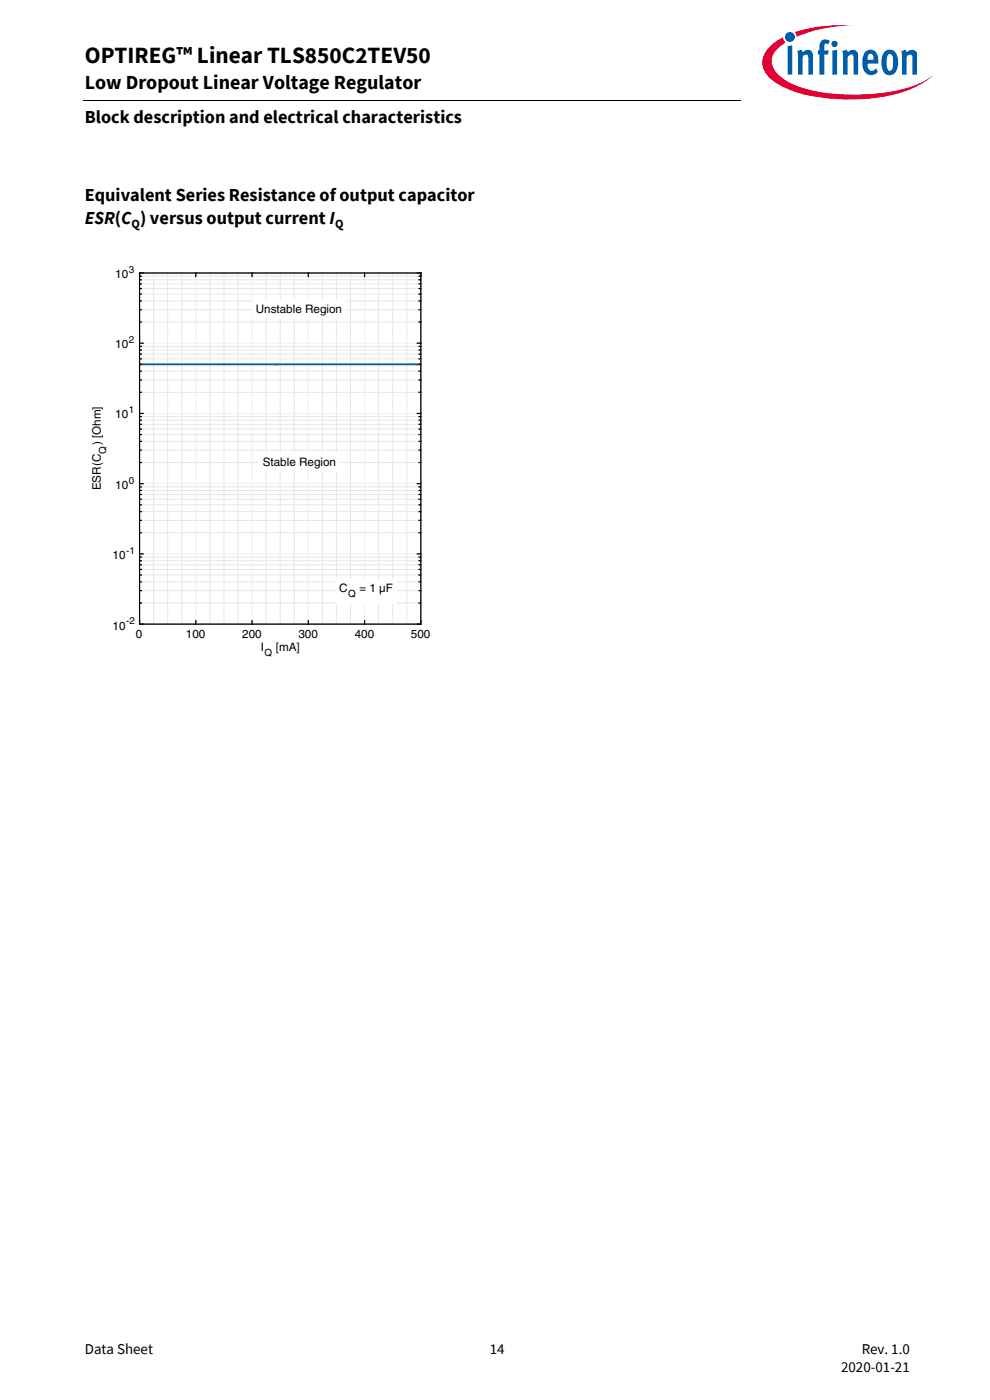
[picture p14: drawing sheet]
<svg xmlns="http://www.w3.org/2000/svg" width="210mm" height="297mm" viewBox="0 0 210 297" stroke-linecap="round" stroke-linejoin="round" font-family="sans-serif">
<defs><g id="words">
<text font-size="4.9" x="18" y="13.4">OPTIREG™ Linear TLS850C2TEV50</text>
<text font-size="4.2" x="18" y="19">Low Dropout Linear Voltage Regulator</text>
<g font-size="3.9">
<text x="18" y="26.2">Block description and electrical characteristics</text>
<text x="18" y="42.5">Equivalent Series Resistance of output capacitor</text>
<text x="18" y="47.5">ESR(C ) versus output current I</text>
</g>
<g font-size="3.2">
<text x="18" y="287.3">Data Sheet</text>
<text x="103.9" y="287.3">14</text>
<text x="182.8" y="287.3">Rev. 1.0</text>
<text x="178.4" y="291.2">2020-01-21</text>
</g>
<g font-size="2.6">
<text x="27.9" y="48.5">Q</text>
<text x="71.1" y="48.5">Q</text>
</g>
<g font-size="2.5">
<text x="24.5" y="59.1">10</text>
<text x="54.3" y="66.4">Unstable Region</text>
<text x="24.5" y="73.9">10</text>
<text x="24.5" y="88.8">10</text>
<text x="21.4" y="94.5" transform="rotate(-90 21.4 94.5)">) [Ohm]</text>
<text x="55.7" y="98.8">Stable Region</text>
<text x="21.4" y="104" transform="rotate(-90 21.4 104)">ESR(C</text>
<text x="24.5" y="103.8">10</text>
<text x="23.9" y="118.7">10</text>
<text x="71.9" y="125.5">C</text>
<text x="76.2" y="125.5">= 1 µF</text>
<text x="23.9" y="133.5">10</text>
<text x="28.8" y="135.3">0</text>
<text x="39.4" y="135.3">100</text>
<text x="51.4" y="135.3">200</text>
<text x="63.3" y="135.3">300</text>
<text x="75.2" y="135.3">400</text>
<text x="87.2" y="135.3">500</text>
<text x="55.3" y="138.1">I</text>
<text x="58.5" y="138.1">[mA]</text>
</g>
<g font-size="2.1">
<text x="27.3" y="57.9">3</text>
<text x="27.3" y="72.8">2</text>
<text x="27.3" y="87.6">1</text>
<text x="22.6" y="96.2" transform="rotate(-90 22.6 96.2)">Q</text>
<text x="27.3" y="102.7">0</text>
<text x="26.7" y="117.5">-1</text>
<text x="73.8" y="126.7">Q</text>
<text x="26.7" y="132.4">-2</text>
<text x="56.1" y="139.3">Q</text>
</g>
</g></defs>
<path d="M17.7 21.3l.1 .1z" fill="#000"/>
<path d="M17.8 21.4h140.5" fill="none" stroke="#000" stroke-width=".21"/>
<path d="M157.3 5.1h42.7v21.5h-42.7z" fill="#fff"/>
<path d="M168.6 6.8l.4 1 1.4-.5a31.9 31.9 0 0 1 10.7-1.9 32.2 32.2 0 0 0-12.5 1.4zM163.4 9.8a4.3 4.3 0 0 0 0 6.9 21.8 21.8 0 0 0 11.7 4.1 38.5 38.5 0 0 0 18.7-2.1 14.3 14.3 0 0 0 4.2-2.8 18.4 18.4 0 0 1-8.8 3.5 40.4 40.4 0 0 1-20.2-1.2l-1.6-.7a6.4 6.4 0 0 1-3.7-4.4 5.1 5.1 0 0 1 2.9-4.1l-.3-.3-.2-.8-1 .5z" fill-rule="evenodd" fill="#e30034"/>
<path d="M166.5 7.8a1.06 1.06 0 0 0 2.1 0 1.06 1.06 0 0 0-2.1 0zM167.1 9.8v6h.9v-6.2zM169.1 10.8l.2 1.3v3.7h.9v-3.8l.7-.4h.3l.2 .3v3.9h1v-3.9a1.21 1.21 0 0 0-.8-1.3 1.21 1.21 0 0 0-1.4 .5l-.1-.6zM174.3 8.6a2.41 2.41 0 0 0-.5 2.1h-.3v.9h.3v4.2h1v-4.2h.8l.2-.9h-1v-.9a.49 .49 0 0 1 .3-.6 .49 .49 0 0 1 .6 .2l.3-.7a1.45 1.45 0 0 0-1.7-.1zM176.5 10.7v5.1h1v-5.2zM176.3 9.3a.7 .7 0 0 0 1.4 0 .7 .7 0 0 0-1.4 0zM178.7 10.8l.1 5h1v-3.8a.64 .64 0 0 1 .5-.5 .64 .64 0 0 1 .7 .4v3.9h1v-3.9a1.22 1.22 0 0 0-.8-1.3 1.22 1.22 0 0 0-1.4 .5l-.2-.6zM183.7 10.8a3.9 3.9 0 0 0-.1 4.7 1.76 1.76 0 0 0 2.6-.3l-.4-.7a.99 .99 0 0 1-1.6 .1l-.2-1.1h2.3v-.2a2.3 2.3 0 0 0-1.5-2.8h-.5zM184.2 11.7a.65 .65 0 0 1 .9-.2 .65 .65 0 0 1 .2 .9v.3h-1.3zM187.7 10.9a3.9 3.9 0 0 0 .1 4.8 1.68 1.68 0 0 0 2.6-1.5 3.8 3.8 0 0 0-.7-3.3 1.59 1.59 0 0 0-2 0zM188.4 11.6l.2-.1a.86 .86 0 0 1 .8 1.2v.7a1.26 1.26 0 0 1-.6 1.7 2.12 2.12 0 0 1-.7-2.4l.1-.9zM191.2 10.8l.1 5h1v-3.8l.7-.4h.3l.2 .3v3.9h1v-4.2a1.08 1.08 0 0 0-.6-1 1.08 1.08 0 0 0-1.3 .2l-.4 .3v-.6z" fill-rule="evenodd" fill="#005da9"/>
<g fill="#fff">
<path d="M19.5 51.8h77v90h-77z"/>
<path d="M29.6 57.9h59.7v74.5h-59.7z"/>
</g>
<g fill="none" stroke="#e6e6e6" stroke-width=".21">
<path d="M29.6 59.4h59.7M29.6 58.6h59.7M32.6 57.9v74.5M35.6 57.9v74.5M38.6 57.9v74.5M44.5 57.9v74.5M47.5 57.9v74.5M50.5 57.9v74.5M56.4 57.9v74.5M59.4 57.9v74.5M62.4 57.9v74.5M68.4 57.9v74.5"/>
<path d="M71.4 57.9v74.5M74.3 57.9v74.5M80.3 57.9v74.5M83.3 57.9v74.5M86.3 57.9v74.5M29.6 78.7h59.7M29.6 77.3h59.7M29.6 76.1h59.7M29.6 75.1h59.7M29.6 74.3h59.7M29.6 73.5h59.7M29.6 68.3h59.7"/>
<path d="M29.6 65.7h59.7M29.6 63.8h59.7M29.6 62.4h59.7M29.6 61.2h59.7M29.6 60.2h59.7M29.6 98.1h59.7M29.6 95.5h59.7M29.6 93.6h59.7M29.6 92.2h59.7M29.6 91h59.7M29.6 90h59.7M29.6 89.2h59.7"/>
<path d="M29.6 88.4h59.7M29.6 83.2h59.7M29.6 80.6h59.7M29.6 119.8h59.7M29.6 118.9h59.7M29.6 118.2h59.7M29.6 113h59.7M29.6 110.4h59.7M29.6 108.5h59.7M29.6 107.1h59.7M29.6 105.9h59.7M29.6 104.9h59.7"/>
<path d="M29.6 104.1h59.7M29.6 103.3h59.7M29.6 127.9h59.7M29.6 125.3h59.7M29.6 123.4h59.7M29.6 122h59.7M29.6 120.8h59.7"/>
</g>
<path d="M29.6 57.9h59.7v74.5h-59.7zM41.5 57.9v74.5M53.5 57.9v74.5M65.4 57.9v74.5M77.3 57.9v74.5M29.6 72.8h59.7M29.6 87.7h59.7M29.6 117.5h59.7M29.6 102.6h59.7" fill="none" stroke="#f0f0f0" stroke-width=".21"/>
<g fill="none" stroke="#999" stroke-width=".21">
<path d="M29.6 57.9h59.7v74.5h-59.7zM29.6 59.4h.4M29.6 58.6h.4M41.5 57.9v.8M53.5 57.9v.8M65.4 57.9v.8M77.3 57.9v.8M88.9 59.4h.4M88.9 58.6h.4M29.6 72.8h.7M29.6 78.7h.4M29.6 77.3h.4"/>
<path d="M29.6 76.1h.4M29.6 75.1h.4M29.6 74.3h.4M29.6 73.5h.4M29.6 68.3h.4M29.6 65.7h.4M29.6 63.8h.4M29.6 62.4h.4M29.6 61.2h.4M29.6 60.2h.4M88.5 72.8h.8M88.9 78.7h.4"/>
<path d="M88.9 77.3h.4M88.9 76.1h.4M88.9 75.1h.4M88.9 74.3h.4M88.9 73.5h.4M88.9 68.3h.4M88.9 65.7h.4M88.9 63.8h.4M88.9 62.4h.4M88.9 60.2h.4M88.9 61.2h.4M29.6 87.7h.7"/>
<path d="M29.6 98.1h.4M29.6 95.5h.4M29.6 93.6h.4M29.6 92.2h.4M29.6 91h.4M29.6 90h.4M29.6 89.2h.4M29.6 88.4h.4M29.6 83.2h.4M29.6 80.6h.4M88.5 87.7h.8M88.9 98.1h.4"/>
<path d="M88.9 95.5h.4M88.9 93.6h.4M88.9 92.2h.4M88.9 91h.4M88.9 90h.4M88.9 89.2h.4M88.9 88.4h.4M88.9 80.6h.4M88.9 83.2h.4M29.6 117.5h.7M29.6 102.6h.7M29.6 119.8h.4"/>
<path d="M29.6 118.9h.4M29.6 118.2h.4M29.6 113h.4M29.6 110.4h.4M29.6 108.5h.4M29.6 107.1h.4M29.6 105.9h.4M29.6 104.9h.4M29.6 104.1h.4M29.6 103.3h.4M88.5 117.5h.8M88.5 102.6h.8"/>
<path d="M88.9 118.9h.4M88.9 118.2h.4M88.9 113h.4M88.9 110.4h.4M88.9 108.5h.4M88.9 107.1h.4M88.9 105.9h.4M88.9 104.9h.4M88.9 104h.4M88.9 103.3h.4M88.9 119.8h.4M29.6 127.9h.4"/>
<path d="M29.6 125.3h.4M29.6 123.4h.4M29.6 122h.4M29.6 120.8h.4M41.5 131.7v.7M53.5 131.7v.7M65.4 131.7v.7M77.3 131.7v.7M88.9 127.9h.4M88.9 125.3h.4M88.9 123.4h.4M88.9 122h.4"/>
<path d="M88.9 120.8h.4"/>
</g>
<path d="M29.6 77.3h29.2M58.2 77.3h30.5M88.1 77.3h1.2" fill="none" stroke="#005da9" stroke-width=".38"/>
<g fill="none" stroke="#000" stroke-width=".25">
<path d="M29.6 57.9h59.7v74.5h-59.7zM29.6 59.4h.4M29.6 58.6h.4M41.5 57.9v.8M53.5 57.9v.8M65.4 57.9v.8M77.3 57.9v.8M88.9 59.4h.4M88.9 58.6h.4M29.6 72.8h.7M29.6 78.7h.4M29.6 77.3h.4"/>
<path d="M29.6 76.1h.4M29.6 75.1h.4M29.6 74.3h.4M29.6 73.5h.4M29.6 68.3h.4M29.6 65.7h.4M29.6 63.8h.4M29.6 62.4h.4M29.6 61.2h.4M29.6 60.2h.4M88.5 72.8h.8M88.9 78.7h.4"/>
<path d="M88.9 77.3h.4M88.9 76.1h.4M88.9 75.1h.4M88.9 74.3h.4M88.9 73.5h.4M88.9 68.3h.4M88.9 65.7h.4M88.9 63.8h.4M88.9 62.4h.4M88.9 60.2h.4M88.9 61.2h.4M29.6 87.7h.7"/>
<path d="M29.6 98.1h.4M29.6 95.5h.4M29.6 93.6h.4M29.6 92.2h.4M29.6 91h.4M29.6 90h.4M29.6 89.2h.4M29.6 88.4h.4M29.6 83.2h.4M29.6 80.6h.4M88.5 87.7h.8M88.9 98.1h.4"/>
<path d="M88.9 95.5h.4M88.9 93.6h.4M88.9 92.2h.4M88.9 91h.4M88.9 90h.4M88.9 89.2h.4M88.9 88.4h.4M88.9 80.6h.4M88.9 83.2h.4M29.6 117.5h.7M29.6 102.6h.7M29.6 119.8h.4"/>
<path d="M29.6 118.9h.4M29.6 118.2h.4M29.6 113h.4M29.6 110.4h.4M29.6 108.5h.4M29.6 107.1h.4M29.6 105.9h.4M29.6 104.9h.4M29.6 104.1h.4M29.6 103.3h.4M88.5 117.5h.8M88.5 102.6h.8"/>
<path d="M88.9 118.9h.4M88.9 118.2h.4M88.9 113h.4M88.9 110.4h.4M88.9 108.5h.4M88.9 107.1h.4M88.9 105.9h.4M88.9 104.9h.4M88.9 104h.4M88.9 103.3h.4M88.9 119.8h.4M29.6 127.9h.4"/>
<path d="M29.6 125.3h.4M29.6 123.4h.4M29.6 122h.4M29.6 120.8h.4M41.5 131.7v.7M53.5 131.7v.7M65.4 131.7v.7M77.3 131.7v.7M88.9 127.9h.4M88.9 125.3h.4M88.9 123.4h.4M88.9 122h.4"/>
<path d="M88.9 120.8h.4"/>
</g>
<g fill="#fff">
<path d="M71.1 122.8h13v5.2h-13z"/>
<path d="M55 96.1h17.1v4h-17.1z"/>
<path d="M53.5 63.7h19.8v4h-19.8z"/>
</g>
<use href="#words"/>
</svg>
